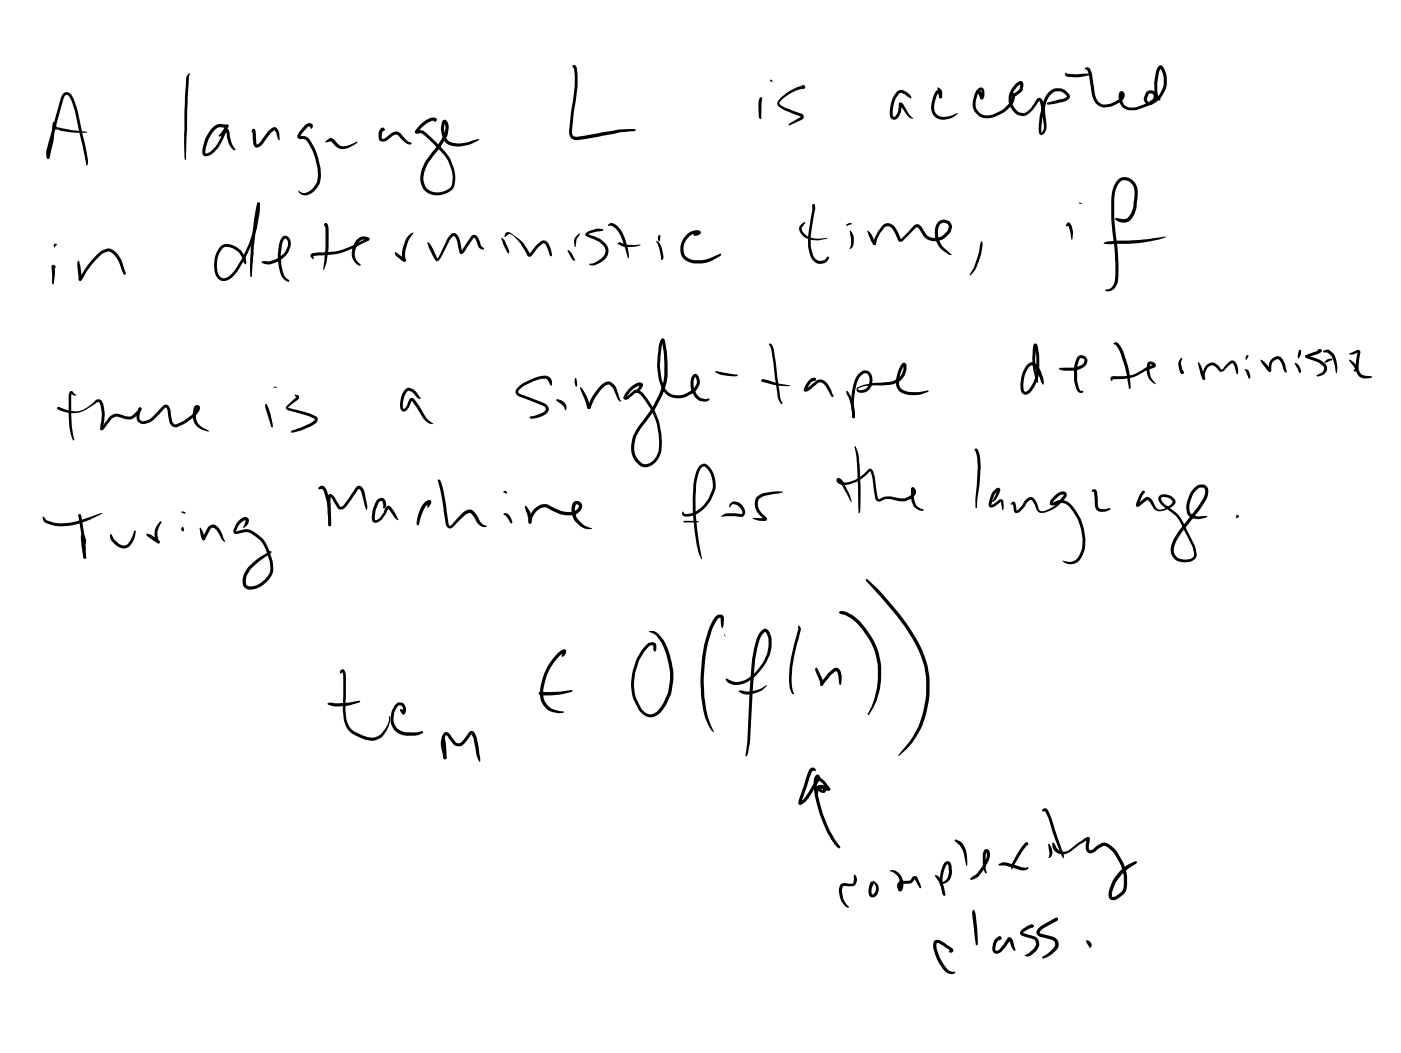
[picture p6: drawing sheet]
<svg xmlns="http://www.w3.org/2000/svg" width="108mm" height="81mm" viewBox="0 0 108 81" stroke-linecap="round" stroke-linejoin="round" font-family="sans-serif">
<g fill="#000">
<path d="M4.9 7.2l.2-.1a.72 .72 0 0 1 .6 .7l.9 3.4 .2 1.1-.1 .5-.5-2.4a8.9 8.9 0 0 0-.9-2.9l-.2-.2-.2 .3-1.1 4v.5a.16 .16 0 0 1-.2 .1 .16 .16 0 0 1 0-.3l.1-.8 1-3.6zM4.2 18.8h.2l-.2 .3zM4.1 9.4l.2 .1-.2 1.3-.3 1.4h-.1l-.1-.1 .3-1.3zM4.1 9.4h.1l.1 .1v.5zM4.2 9.8h.1l2.4 .4h-1.2a2.16 2.16 0 0 1-1.3-.4zM14.5 5.7h.1l-.1 1.7-.2 4.9-.1-1.2v-2.5l.1-2.5zM17.4 9.6h.2l-.1 .3a1.17 1.17 0 0 1-.6 .6h-.1zM16.3 9.9a.96 .96 0 0 1 1.1-.3h.2l-.1 .2h-.4a.76 .76 0 0 0-.8 .6l-.3 .4-.1 .6-.1 .4h.2a2.02 2.02 0 0 0 1-1.1l.3-.7a.2 .2 0 0 1 .2-.1 .2 .2 0 0 1 .2 .2l.1 .9 .3 .5v.1l-.2-.1-.2-.4-.3-1h.1l-.3 .7a1.72 1.72 0 0 1-1.4 1.2 .45 .45 0 0 1-.2-.6l.2-.8zM19.5 10h.1h.1l-.3 .2zM19.5 10h.1l.1 .1 .1 1 .2-.1 .6-.9 .3-.2 .3-.1 .2 .2 .1 .3v.5l-.4-.8-.3 .3-.6 .9a.35 .35 0 0 1-.4 .2 .35 .35 0 0 1-.3-.4zM19.8 15.6h.2v.2h-.2zM19.8 15.6h.1l.1 .1-.2 1.3-.5 4.3v-.9v-1.3l.3-2.2z"/>
<path d="M23.5 9.7a.31 .31 0 0 1 .4-.2 .31 .31 0 0 1 .2 .3l-.1 .1-.1-.2-.2 .1-.5 .7a.72 .72 0 0 1 .8 .4 4.6 4.6 0 0 1 .6 3.3 1.21 1.21 0 0 1-1.3 .8l-.2-.1-.1-.2a.5 .5 0 0 0 .6 .1 1.44 1.44 0 0 0 .8-.8 4.6 4.6 0 0 0-.7-3.1l-.3-.2h-.3a.21 .21 0 0 1-.2-.2 .21 .21 0 0 1 .1-.2zM24 19.6l2.2-.3 2.1-.9v.1h-.4l-.2 .1-.3 .6a1.11 1.11 0 0 0 .4 1.2 .82 .82 0 0 1-.7-1.1l.2-.5a.68 .68 0 0 1 .5-.6 .68 .68 0 0 1 .7 .3l-1.2 .6-1.1 .4-2.1 .2v.3l-.2-.2zM25 17.2h.1l.1 .1-.1 .2zM25.1 10.9l.3-.2a.34 .34 0 0 1 .4 .1l.2 .3a.63 .63 0 0 0 .7 .1l.9-.3-.7 .5a.86 .86 0 0 1-1.1-.2l-.3-.3-.4 .1zM25 17.2h.2l.1 .2a8.6 8.6 0 0 1-.3 3.3l-.1 .1a14.4 14.4 0 0 0 .2-3.3zM29.3 9.9a.15 .15 0 0 1 .3 0 .15 .15 0 0 1 0 .2h-.1l-.1 .2v.4l.3-.1 .4-.3a.53 .53 0 0 1 .8 0l.6 .6a.14 .14 0 0 1 .1 .1 .14 .14 0 0 1 0 .1l-.3-.1-.8-.6h-.2l-.6 .5h-.3l-.2-.2a.92 .92 0 0 1 .1-.8zM30.4 19.5l.1-.1 .7 .6v.1h-.2l-.5-.4zM31.5 18.1l.3-.2 .1 .1a2.84 2.84 0 0 0-.7 1.4l.1 .7-.1 .1-.1-.2v.1a1.69 1.69 0 0 1 0-1.2l.2-.5zM33 18.7l.2 .2 .5 1.1 .8-1.6 .3-.4a.44 .44 0 0 1 .6 .5l.2 .9h-.1l.8-1.2 .2-.1 .3 .1 .3 .8 .2 .2h-.1l-.3-.1-.3-.7-.1-.1-.6 .9a.32 .32 0 0 1-.5 .3l-.2-1-.3-.3-.2 .3-.8 1.5a.19 .19 0 0 1-.2 .1 .19 .19 0 0 1-.2-.1l-.4-.9-.2-.4zM32.4 9.6l.1-.1a1.05 1.05 0 0 1 1.1-.4l.1 .1-.2 .2-.1-.2 .1 .1h-.2l-.5 .3-.6 .6-.1-.1h.6l1.5 1.5a2.71 2.71 0 0 1 .7 3 1.4 1.4 0 0 1-1.6 .4 1.4 1.4 0 0 1-.9-1.4 3.9 3.9 0 0 1 1.3-2.3l.5-1a.96 .96 0 0 0 0-.8h.1a1.48 1.48 0 0 0 .1 1.1l.3 .3a2.32 2.32 0 0 0 1.8-.1l.4-.1a1.27 1.27 0 0 1-.9 .5 1.84 1.84 0 0 1-1.6-.1l-.2-.4a1.73 1.73 0 0 1-.1-1.4l.1-.1a.42 .42 0 0 1 .4 .6l-.1 .7-1.1 1.5a2.84 2.84 0 0 0-.8 1.9 1.19 1.19 0 0 0 .9 .9 1.19 1.19 0 0 0 1.3-.4 2.61 2.61 0 0 0-.7-2.6l-1.3-1.3-.4-.2a.25 .25 0 0 1-.4-.2zM38.7 18.3l.2 .3 .2 .4 .1 .4v.1l-.4-.6zM39 18l.3-.1 .6 .4a2.6 2.6 0 0 1 .9 1.1v.2l.5-.7 .4-.3 .2-.1 .2 .1a1.33 1.33 0 0 1 .4 1v.2l-.1-.1-.3-.8-.2-.1-.4 .3-.5 .5a.24 .24 0 0 1-.3 .2 .24 .24 0 0 1-.1-.3l-.5-.7-.5-.6a.35 .35 0 0 0-.5-.1l-.2 .2v-.1z"/>
<path d="M43.8 19.3l.2 .2 .3 .6-.2-.1-.4-.7zM44.1 5h.2l.1 .1a7.1 7.1 0 0 1-.1 3l-.2 2.1v.2l.1 .1h.6l3-.5 1.1-.1 .1 .2-1.1 .1-3 .5-.7 .1-.3-.2-.1-.4 .3-2.1a7.7 7.7 0 0 0 .1-2.9l.1-.1-.1 .2zM44.5 18.1l.2-.1-.3 .4-.1 .6-.1-.5zM45.2 18l.8-.4 .4 .1h.1l-.1 .1-.9 .2-.2 .1v-.1l.8 .4a1.06 1.06 0 0 1 .8 1.1v.1a1.47 1.47 0 0 1-1.2 .9 .17 .17 0 0 1-.2 0 .17 .17 0 0 1-.1-.2h.4a1.35 1.35 0 0 0 .8-.8v-.3l-.1-.3-.4-.3-.9-.4-.1-.1zM46.9 17.3l.1-.1a.7 .7 0 0 1 .8 .5l.4 .7 .2 .7 .1 .5-.1 .3-.4-1.1a1.76 1.76 0 0 0-.9-1.4h-.2zM47.6 18.7h.2a2.5 2.5 0 0 0 1.6 .1 1.77 1.77 0 0 1-1.7 .1l-.1-.1zM50.6 18.6a1.43 1.43 0 0 1 .5 1.4h-.2l-.1-.8zM50.8 18.1l.1 .1-.1 .4-.1-.2zM52.9 18.1a.75 .75 0 0 1 1.1-.2l-.2 .2a.28 .28 0 0 1-.4 0l.4-.2v.1h-.1a1.14 1.14 0 0 0-.7 1.9l.4 .1a2.98 2.98 0 0 0 2-.4l.1-.1 .1 .1-.1 .1a2.6 2.6 0 0 1-2.4 .5 1.24 1.24 0 0 1-.2-2.1zM58.6 7.5h.1l.1 .1-.1 .1v-.1v1.5l-.1 .1-.1-.2-.1-.7 .1-.5zM61.7 6.6h.3v.1l-.1 .1zM60.2 7.5a3.6 3.6 0 0 1 1.7-.9h.1v.2a3.4 3.4 0 0 0-1.8 .9l-.2 .3 .2 .1 1.7 .7a.24 .24 0 0 1-.1 .4l-1.1 .5 .1-.2 .9-.5-1.5-.6a.44 .44 0 0 1-.3-.4 .44 .44 0 0 1 .3-.5z"/>
<path d="M61.7 17.3l.3-.2v.1l-.2 .3v.2a1.06 1.06 0 0 0 .7 .6l1.2 .1-.6 .1h-.4a1.11 1.11 0 0 1-1.1-.9zM62.6 15.7l.2 .1v.4l-.2-.2zM62.6 15.7h.1a.89 .89 0 0 1 0 .8l-.2 1.7a2.7 2.7 0 0 0 .3 1.7 .61 .61 0 0 0 1-.1h.1a.74 .74 0 0 1-.8 .5 .74 .74 0 0 1-.7-.6l-.1-.7v-.8zM65.2 17.3l.2-.1 .3 .1-.5 .1zM65.5 17.8l.2 .2 .1 .4-.1 .5-.2 .3 .1-.5zM66.8 17.8l.4 .3 .3 .7-.2 .1-.1-.3zM68 17.4a.7 .7 0 0 1 1.1 .4l.3 .6 1-1 .3-.1 .3 .2 .4 .6 .6 .2a1.16 1.16 0 0 0 1-.5l.1-.4-.3-.2a.48 .48 0 0 0-.5 .5 1.58 1.58 0 0 0 .5 1.4l.5 .5h-.2l-.6-.5a1.52 1.52 0 0 1-.1-2.1l.3-.1 .5 .2a.66 .66 0 0 1-.1 .9 1.25 1.25 0 0 1-1.9 .2l-.5-.7h-.1l-1.2 1.1h-.2l-.2-.6a.83 .83 0 0 0-.6-.6l-.3 .2-.5 .7-.1 .5h-.2l.1-.5zM69.1 7.1a.7 .7 0 0 1 1 .2l.1 .2v.1l-.8-.4a1.98 1.98 0 0 0-.6 1.8h.2l.2-.4 .1-.6a.19 .19 0 0 1 .2-.1 .19 .19 0 0 1 .1 .2l.8 1.1-.3-.1-.2-.2-.5-.8 .1-.1-.1 .6-.1 .3-.2 .3h-.3a.46 .46 0 0 1-.2-.6 2.38 2.38 0 0 1 .5-1.5zM72.2 6.8l.1-.1a.52 .52 0 0 1 .2 .9l-.1-.1v-.4zM72.1 7a.29 .29 0 0 1 .4 .3l.1 .2-.1 .1-.3-.4h.1l-.1 .1a1.41 1.41 0 0 0 0 1.5l.2 .2h.3l.5-.1 .6-.2a1.38 1.38 0 0 1-1.5 .5 1.14 1.14 0 0 1-.4-1.7zM75.4 6.8h.3l.2 .3a.35 .35 0 0 1-.3 .6l-.2-.6-.2-.1 .2-.1 .2 .1 .1 .5h-.1v-.5l-.2 .2a1.47 1.47 0 0 0-.1 1.2 1.03 1.03 0 0 0 1.4 .3l.6-.3 .5-.5 .2-.6 .1 .1-.2-.1 .1-.1a.55 .55 0 0 1 0 .8l-.5 .6-.7 .3a1.22 1.22 0 0 1-1.5-.1 1.22 1.22 0 0 1-.2-1.5zM75.6 18.6a.28 .28 0 0 1 .1 .5 3.3 3.3 0 0 1-1 2.1 6.2 6.2 0 0 0 .8-2.5z"/>
<path d="M78.2 6.5a.33 .33 0 0 1 .6-.1l.1 .2-.1 .4-.5 .4h-.3v-.2h.2l.4-.3v-.5l.1 .1-.3 .2a1.34 1.34 0 0 0-.4 1.2l.1 .2a.86 .86 0 0 0 .7 .6l.3-.1 .3-.3 .5-.7h.3l.2 .2 .1 .5 .1 1.6a.48 .48 0 0 1-.4 .5l-.1-.1-.1-.4a5.1 5.1 0 0 1 .6-2.6l.5-.4 .5-.1a1.02 1.02 0 0 1 .8 .6 .47 .47 0 0 1-.5 .4l-1.1 .3-.1-.1v-.1l1.3-.3 .2-.2-.3-.3-.2-.1a.95 .95 0 0 0-1.1 .9l-.3 1.1v1.2l.1-.3v-.3l-.3-1.8-.5 .7a.96 .96 0 0 1-1 .4 .96 .96 0 0 1-.8-.7 1.52 1.52 0 0 1 .4-1.7zM82.2 17.2h.2l.2 .3 .1 .5-.1 .5-.3-1.2h.1l-.2 .1h-.1zM82.1 5.6l.1 .1h1.9l-.7 .2-.6 .1-.7-.1v-.2zM83.6 5.3l.3-.1 .2 .4 .3 1.7a.89 .89 0 0 0 .5 .7 .89 .89 0 0 0 1-.1l.4-.3 .1-.2v-.2h.1l-.1 .4a.67 .67 0 0 0 .8 .7h.3l.6-.2 .7-.4 .1-.1v-.3l-.2-.1h-.2l-.1 .4 .2 .3 .4-.2 .3-.4a1.77 1.77 0 0 0 .3-1.4l-.2-.7 .1 .1-.2 .4-.1 1.2v.5l.2 .3v.1l-.3-.3-.2-.6v-.6l.2-.9a.3 .3 0 0 1 .3-.4 .3 .3 0 0 1 .3 .3 2.03 2.03 0 0 1-.3 2.2l-.6 .5-.4 .1-.1-.2-.2-.2 .2-.5a.49 .49 0 0 1 .8-.1 .49 .49 0 0 1-.2 .8l-.3 .2a2.67 2.67 0 0 1-1.7 .4 .94 .94 0 0 1-.5-1.5l.2 .1 .1 .2-.1 .3-.2 .2a1.55 1.55 0 0 1-1.9 .2l-.4-.7-.2-1.6-.1-.3zM85.1 18.7l1-.2a19.1 19.1 0 0 0 3.7-.3v.1a10.6 10.6 0 0 1-3.7 .5h-1zM86.1 13.9a1.01 1.01 0 0 1 1.2 0 1.01 1.01 0 0 1 .4 1.1l-.1 .7a1.43 1.43 0 0 1-.9 1.5l-.5-.1-.3-.2 .1-.1 .6 .1 .3-.1 .3-.5 .1-.7a1.66 1.66 0 0 0-.1-1.4l-.3-.3a.61 .61 0 0 0-.9 .5v.2a10.1 10.1 0 0 0 0 3.7 11.4 11.4 0 0 1 .1 3.6l-.1 .2a.61 .61 0 0 1-.8 .3v-.1a.57 .57 0 0 0 .6-.3l.1-.3a19.6 19.6 0 0 0-.2-4.5 6.3 6.3 0 0 1 .2-2.9zM3.3 39.9v-.1l.3 .3a3.6 3.6 0 0 0 2.9-.1l1.4-.4-1.4 .6a3.4 3.4 0 0 1-3.1 0zM4 20.4h.2l.1 .2h-.2h.1v.4l-.1 .9-.1-.1zM4.4 31.4h.1l.1 .1h-.1zM4.5 31.4h.1a2.1 2.1 0 0 0 2.8-.6h.1a.48 .48 0 0 1 .5 .6l.1 .6-.2 1h-.1l.7-.9a.75 .75 0 0 1 .9-.1l.7 .1 .7-.7 .1 .2-.3 .3a.86 .86 0 0 1-1 .4l-.3-.1a.6 .6 0 0 0-.9 .3l-.5 .6a.13 .13 0 0 1-.2 0 .13 .13 0 0 1 0-.1l.1-1v-.7l-.2-.3-.3 .1a2.35 2.35 0 0 1-2.8 .4h-.1zM5.4 30.2l.2-.1 .3 .4h-.2l-.2-.2v2.6l.2 1h-.1a9.9 9.9 0 0 1-.3-3.5zM6 20.1h.1l.1 .4v1.1a.25 .25 0 0 1-.2-.4z"/>
<path d="M6.1 39.7h.1v.2l-.2-.1zM7.4 19.7a.98 .98 0 0 1 1.3-.4h.1a2.94 2.94 0 0 1 .9 1.7l-.1 .2-.1-.1-.4-1.1-.4-.4-.3-.2a1.69 1.69 0 0 0-1.2 .9l-.8 1.1a.19 .19 0 0 1-.1 .2 .19 .19 0 0 1-.2-.1l.6-.9zM6 39.7l.1-.1 .1 .2v-.1l.3 1.4 .1 1.8-.1 .2-.1-.3v-.8zM10.7 31.4h.1l.1 .2h-.2zM10.7 31.4h.1l.1 .1-.1 .8 .2 .2a1.13 1.13 0 0 0 .8-.5l.8-.7 .3-.1 .2 .3 .2 1 .1 .2h.2l.6-.3 .6-.4 .4-.6-.1 .1a1.39 1.39 0 0 0 .1 1.1l.4 .3 .5 .3-.5-.1a1.25 1.25 0 0 1-.7-1.7l.3-.2a.28 .28 0 0 1 .2 .2 .28 .28 0 0 1-.1 .3l-.3 .4-.6 .5-.8 .3a.51 .51 0 0 1-.6-.4l-.2-1.1-.4 .4a2.4 2.4 0 0 1-1 .8 .61 .61 0 0 1-.8-.2l-.1-.4zM14 39.4l.3 .1h-.3zM19.8 15.6l.2 .1a9.2 9.2 0 0 1-2.2 5.7 .75 .75 0 0 1-.9 .2 .75 .75 0 0 1-.4-.8 1.71 1.71 0 0 1 .8-2 1.49 1.49 0 0 1 1.6 1.5l-.2-.3a1.44 1.44 0 0 0-1.3-1h-.1a1.74 1.74 0 0 0-.3 2.4 .58 .58 0 0 0 .8-.2 9.2 9.2 0 0 0 2-5.5zM21.8 18.2h.2h.1a1.05 1.05 0 0 1-.2 1.6 2.05 2.05 0 0 1-1.3 .6l-.3-.1-.2-.1 .6-.1a2.08 2.08 0 0 0 1.2-.6 1.08 1.08 0 0 0 .3-.9l-.2-.2-.2 .2a4.1 4.1 0 0 0 .1 2.5l.4 .6-.3-.1-.2-.2a3.5 3.5 0 0 1-.3-2.6zM20.4 31.2l.1-.1 .1 .1 .2 .7 .2 .8v.3zM21.1 29.8l.2 .1zM22.7 30.5l.2-.1a.24 .24 0 0 1 .1 .3 .24 .24 0 0 1-.2 .2l-.6 .5 1.4 .4 .7 .2a.31 .31 0 0 1 .2 .3 .31 .31 0 0 1-.2 .3 4.5 4.5 0 0 1-1.8 .7h-.1l.1-.1 1.4-.6 .4-.3-.6-.3-1.5-.4a.21 .21 0 0 1-.2-.2 .21 .21 0 0 1 .2-.2l.6-.6 .1 .1zM24.6 37.5h.1a.42 .42 0 0 1 .5 .4 7 7 0 0 1 .3 2.6h-.2a7.2 7.2 0 0 0-.4-2.7l-.1-.1h-.2h-.1z"/>
<path d="M29.1 38.5l.2-.1h.2l.2 .2 .1 .3-.2 .3-.1-.6h-.1l-.2 .1-.3 .6v.8l.4-.2 .4-.8 .2-.1h.2l.2 .4 .4 .7-.3-.2-.5-.7-.3 .6a.79 .79 0 0 1-.7 .5 .37 .37 0 0 1-.2-.5l.1-.7zM31.2 30l.3-.1 .3 .1 .6 .7h-.2l-.4-.5-.4-.1a1.28 1.28 0 0 0-.3 1.4l.2-.2 .2-.5a.25 .25 0 0 1 .3-.1 .25 .25 0 0 1 .2 .1l.8 1.4 .6 .5-.3-.1-.4-.3-1-1.4-.1 .3a.44 .44 0 0 1-.6 .4l-.1-.1a1.88 1.88 0 0 1 .3-1.5zM32.7 38.7a.25 .25 0 0 1 .3-.2 .25 .25 0 0 1 .2 .3l-.2 .3-.1-.1 .1-.3 .1 .1a.93 .93 0 0 0-.5 .6l-.3 1h-.2a2.57 2.57 0 0 1 .4-1.4zM33.8 36.9l.1 .1a5.9 5.9 0 0 1 .5 2.3l.2 1 .1 .2 1-1 .3-.2h.4l.4 .4a.99 .99 0 0 0 .7 .8 .65 .65 0 0 1-.9-.5l-.3-.4-.2-.1-.3 .2-.7 .7a.38 .38 0 0 1-.6 .3l-.2-.3-.3-2.3-.3-1.1zM38.8 39.6a.44 .44 0 0 1 .6 .3l.1 .3-.1 .2-.3-.6-.3-.2zM38.8 37.9l.1-.1a.11 .11 0 0 1 .2 .1 .11 .11 0 0 1-.1 .1zM40.5 39h.1l.3 .5 .1 .5a.24 .24 0 0 1-.2 .3zM39.9 29.8l.9-.5a1.6 1.6 0 0 1 1.5-.3l.2 .4v.3l-.3-.4a.66 .66 0 0 0-.8 0l-1 .4-.4 .3-.1 .2 .2 .2 1.8 .7a.47 .47 0 0 1 .4 .4 .47 .47 0 0 1-.3 .4l-.1 .1a1.39 1.39 0 0 1-1.1 .2v-.1h.2a1.27 1.27 0 0 0 1-.5v-.2l-.2-.1-1.9-.8-.2-.3zM42.9 30.8v-.1l.4 .2a.55 .55 0 0 1 .3 .7l-.2-.3zM44.4 29.1l.1 .5-.1 .2-.1-.4zM44.7 29.8l.5 .8 .3 .9h-.2l-.6-1.5zM46.2 29.8a.68 .68 0 0 1 .9-.3l.4 .3 .4 1.1-.3-.1-.4-.9-.4-.3-.5 .5-.5 .7-.3 .7h-.2v-.1l.2-.7z"/>
<path d="M51 26.1h.1h.1a6.4 6.4 0 0 1-.6 5.2l-.9 1.3a2.27 2.27 0 0 0-.6 2.7 .79 .79 0 0 0 .8 .5 .79 .79 0 0 0 .7-.6v-.1a3.5 3.5 0 0 0 .1-1.8l-.1-.7-.4-.9-.8-1.2-.4-.2-.5 .4a.25 .25 0 0 1-.4 .1 .25 .25 0 0 1 .1-.5 1.34 1.34 0 0 1 1.3-.8 .41 .41 0 0 1-.2 .6l-.3 .1 .3-.5-.2 .1-.4 .3-.5 .6v-.1l.7-.6a.71 .71 0 0 1 .8 .5l.7 1.1a6 6 0 0 1 .6 3.1 1.28 1.28 0 0 1-1.7 1.2 1.91 1.91 0 0 1-.4-2.6l1.4-2a5.7 5.7 0 0 0 .8-4.4l-.1-.7 .1 .1-.1 .5-.1 1.3a3.1 3.1 0 0 0 .6 2.2 1.37 1.37 0 0 0 1.3 0l.5-.2 .3-.3 .1-.3-.1-.5-.1 .3-.1 .4 .3 .7 .3 .3 .3 .1 .3-.1 .1 .1-.3 .1h-.4l-.5-.3a1.63 1.63 0 0 1-.3-1.4 .32 .32 0 0 1 .2-.3 .32 .32 0 0 1 .3 0l.1 .1a.96 .96 0 0 1-.4 1.3l-.6 .3a1.49 1.49 0 0 1-2-1.3l-.1-.2a7 7 0 0 1 .1-2.6zM53.9 35.9l.1-.1a.5 .5 0 0 1 .8 .3 2.11 2.11 0 0 1 .2 1.8 2.58 2.58 0 0 1-2 1.9 .3 .3 0 0 1-.4-.2v-.2l.2 .2a1.75 1.75 0 0 0 1.5-.8l.3-.4 .2-.6a1.53 1.53 0 0 0-.6-1.9 .64 .64 0 0 0-.4 .6l-.2 .9a19 19 0 0 0 .5 5.6l-.1 .1a14.3 14.3 0 0 1-.6-5.6 2.79 2.79 0 0 1 .5-1.6zM55.2 28.6l1.7 .3-.4 .1-.9-.1-.5-.2zM56.3 38.8l.2-.2 .3 .1a.7 .7 0 0 1 .4 1.1h-1.6l.4-.2h1.1l.1-.3-.4-.4-.3-.1-.3 .3v-.2zM58.3 38.3l.5-.3 1.1-.1h.4l-1.4 .3-.4 .3-.1 .3v.3l.5 .7a.2 .2 0 0 1 .2 .2 .2 .2 0 0 1-.2 .1h-.5l-.4-.2h.9v.1l-.1-.1a1.17 1.17 0 0 1-.5-1.6zM58.7 29.3l.1-.1 2.1 .5-1.4-.1-.7-.2zM58.7 29.3h.1v.1h-.1zM59.2 26.5h.1a.48 .48 0 0 1 .3 .5l.5 3.6 .2 .5-.1 .1a1.15 1.15 0 0 1-.3-.9l-.4-3.2zM62.5 29.3l.2-.2 .2 .1-.2 .2zM62.3 29.3l.3-.2a.13 .13 0 0 1 .2 .1 .13 .13 0 0 1-.1 .1l-.3 .2-.2 .5h-.1l.8-.7a.61 .61 0 0 1 .9 .3l.4 .8a.11 .11 0 0 1 0 .1 .11 .11 0 0 1-.1 .1 .11 .11 0 0 1-.1-.1l-.4-.8a.41 .41 0 0 0-.5-.2l-.5 .3a.53 .53 0 0 1-.7 .3l.1-.2zM65.2 30.2l.1-.1a2.97 2.97 0 0 1 .5 2.1 .26 .26 0 0 1-.1-.4l-.2-1zM64.5 36.9l.2-.1 .2 .3 .6 1 .1 .6-.8-1.5-.2-.2 .1 .1a2.07 2.07 0 0 0 2.2-.9 .26 .26 0 0 1 .3 0 .26 .26 0 0 1 .1 .2l.3 2 .1 .1 .6-.2 1.4 .1 .4-.2 .2-.2v-.2h.1l-.2-.1 .1-.1a.36 .36 0 0 1 .2 .5l-.3 .3-.5 .2-1.4-.1-.5 .1h-.2l-.2-.2-.2-1.6-.2-.5a2.42 2.42 0 0 1-2.3 1l-.2-.2z"/>
<path d="M66.2 28.8a.61 .61 0 0 1 .6-.2l.3 .2 .1 .3a.84 .84 0 0 1-.2 .9 .84 .84 0 0 1-1 .1l.1-.2 .5-.3 2.2-.2a1.07 1.07 0 0 0 .7-.6l.1-.6h.1h-.1a2.3 2.3 0 0 0-.3 1.4l.1 .4 .4 .1a3.3 3.3 0 0 0 1.7 0l.1 .1a2.32 2.32 0 0 1-2.2 0l-.2-.2-.1-.3a2.46 2.46 0 0 1 .4-1.7 .2 .2 0 0 1 .2 0 .2 .2 0 0 1 .1 .2l-.1 .6a1.35 1.35 0 0 1-1.1 .9l-2 .1-.4 .1-.1 .1h.5l.3-.3 .1-.4-.1-.3-.1-.2h-.2a1.56 1.56 0 0 0-.7 1.3l-.1 1 .1 1-.1 .1-.1-.1a5.3 5.3 0 0 1 .4-3.2zM65.8 34.4h.1l.2 .6a25.3 25.3 0 0 1 .2 4.4l-.2 .1-.1-3.7zM70.2 37.6l.1-.1 .1 .2v.7l.2 .5 .2 .2 .4 .2a.7 .7 0 0 1-.9-.5l-.1-.4zM75.1 34.6h.1a1.01 1.01 0 0 1 .3 1v1.6l-.3 2v-.7l.1-2.5-.2-1.3h.1h-.1zM76.6 37.8l.1-.1a.22 .22 0 0 1 .3-.1 .22 .22 0 0 1 0 .3 1.01 1.01 0 0 1-.6 .8l.5-1v.1a1.26 1.26 0 0 0-.5 1v.1l.6-.4h.2l.1 .4v.4l-.2-.6a.88 .88 0 0 1-.8 .4l-.1-.2 .1-.4zM78 38.7a.17 .17 0 0 1 .2 0 .17 .17 0 0 1 .1 .2v.4l.4-.3 .4-.6 .4-.1a.84 .84 0 0 1 .5 .7l.1 .3a.35 .35 0 0 0 .5 0 2.74 2.74 0 0 0 1.3-1.1v-.1l-.3 .1-.4 .4-.1 .2-.1-.1h.2a1 1 0 0 1 1.2 .1 3.9 3.9 0 0 1 1 4 .93 .93 0 0 1-1.5 .4 .89 .89 0 0 0 1.2-.4 3.4 3.4 0 0 0-.7-3.7l-.2-.2a1.09 1.09 0 0 0-1.1 0 .27 .27 0 0 1-.2-.2 .27 .27 0 0 1 .2-.3 1.04 1.04 0 0 1 .9-.5l.2 .2-.1 .3a2.64 2.64 0 0 1-1.9 1.1l-.3-.2-.4-.8-.2 .1-.5 .6-.4 .3-.3-.1v-.5l-.2-.1zM79.7 26.5h.1l.1 .1a5.8 5.8 0 0 1 .1 2.4 1.6 1.6 0 0 1-1 1.4h-.1a.7 .7 0 0 1-.3-.9 1.57 1.57 0 0 1 .9-1.6h.1a1.15 1.15 0 0 1 .6 .8l.2 .6v.3l-.7-1.3-.2-.2-.1 .1a2.14 2.14 0 0 0-.5 1.9l.1 .1a1.59 1.59 0 0 0 .8-1.3 5.7 5.7 0 0 0-.1-2.2h.1a7.2 7.2 0 0 0 .1 2.6l.1 .2h-.1a4.6 4.6 0 0 1-.3-2.8zM81.6 28.4l1.5-.2 .4-.2v-.3l-.2-.1h-.1l-.2 .7v1.1l.2 .7a.13 .13 0 0 1 .2 0 .13 .13 0 0 1 0 .2 .13 .13 0 0 1-.2 0l-.3-.3a3.2 3.2 0 0 1-.1-1.7 .99 .99 0 0 1 .3-.9h.2l.3 .1 .2 .3a1.01 1.01 0 0 1-1.1 .8h-.7zM84.2 37.7a.25 .25 0 0 1 .3 .1 .25 .25 0 0 1 0 .2l.2 1.1 .1 .1 .7-.1 .1 .1a.98 .98 0 0 1-.9 .2l-.2-.1-.1-.2-.1-1.2h-.2zM85.6 29h.2a2.96 2.96 0 0 0 2.2-.5l.9-.4-.1 .1-.2-.1v.4a1.84 1.84 0 0 0 .5 1.1 1.2 1.2 0 0 1-.7-1.5l.2-.2 .4 .1a.19 .19 0 0 1 .1 .2 .19 .19 0 0 1-.2 .1l-.7 .3a2.98 2.98 0 0 1-1.6 .6h-.8l-.1 .2-.1-.2zM85.8 26.4a.36 .36 0 0 1 .6 .3 6.9 6.9 0 0 1 .7 3.2l-.1 .1v-.1a10.6 10.6 0 0 0-.7-2.8l-.4-.6h-.1zM88 37.8l.2 .1-.2 .2-.1-.1z"/>
<path d="M88 37.9l.2-.1v.1l-.5 1-.1-.1 .7-.5h.1l.3 .2 .4 .7 .3 .1 .4-.1 .4-.3 .2-.2-.1-.1-.2-.2-.3-.1-.3 .1 .2 .4 1 .8 .4 .5 1 2 .1 .6-.1 .3a1.12 1.12 0 0 1-1.6 .1 1.12 1.12 0 0 1-.1-1.6l2.3-3.2 .1-.6-.1-.1h-.2l-.4 .2-.2 .4-.3 .8 .1 .5 .3 .2 1 .1-.6 .2-.6-.1-.3-.2-.1-.5 .1-.6 .3-.8 .5-.4h.5a.5 .5 0 0 1 .3 .5l-.2 .7-1.6 2.2a2.57 2.57 0 0 0-.9 1.7l.1 .1a.9 .9 0 0 0 1.5 .2l-.1-.7-1.1-2.1-.3-.3-.9-.7-.3-.4-.1-.2 .1-.2 .4-.1a.71 .71 0 0 1 .9 .7l-.3 .3-.7 .3a.6 .6 0 0 1-.8-.3l-.4-.6-.5 .4a.21 .21 0 0 1-.2 .2 .21 .21 0 0 1-.2-.2zM91 27.6h.1a1.01 1.01 0 0 0 0 1l.1 .2h-.2a1.06 1.06 0 0 1 0-1.2zM91 28.6l.1-.1 .1 .1v.2h-.2zM91.1 28.6l.1 .1-.1 .1-.1-.1zM92.3 27.9l.3 .5 .3 .8-.1 .1-.3-.4zM92.9 28.1l.3-.1 .3-.1 .7 .6 .6-.7h.2l.3 .3 .1 .7h-.1l-.2-.6-.1-.2-.3 .1-.4 .5h-.2l-.6-.4h-.1l-.4 .2-.2 .4 .1 .4-.1 .1-.1-.1v-.4zM95.9 28.5a.28 .28 0 0 1 .4 .2v.2a.16 .16 0 0 1 .1 .2 .16 .16 0 0 1-.2 0zM96 27.4l.1-.1 .1 .1-.2 .3zM97.1 27.7l.3 .2 .5 .7a.15 .15 0 0 1-.1 .1 .15 .15 0 0 1-.1-.2zM98 27.7l.4-.2h.3l.3 .5 .1 .7-.1-.1-.3-.7-.2-.2-.4 .2-.2 .7h-.1v-.6zM99.8 28a.68 .68 0 0 1 .4 .7h-.1zM100.1 27l.1-.1a.54 .54 0 0 1-.1 .7l-.1-.2z"/>
<path d="M100.6 27.4l1 .3 .4 .2a.53 .53 0 0 1 .3 .5 .53 .53 0 0 1-.4 .5l-.3 .1-.2-.1 .5-.3 .1-.1v-.3l-.4-.3-1-.3zM101.5 27l.2-.1 .1 .1-.1 .1zM101.6 26.9h.2v.2h-.2zM100.6 27.4l1.1-.5h.1a.41 .41 0 0 1-.5 .4l-.6 .3-.1-.1zM102 27h.4a1.15 1.15 0 0 1 .6 .9v.5v.4l-.2-.8a1.07 1.07 0 0 0-.5-.8h-.3zM102 27.9l.3-.2 .3-.1 .1 .1-.5 .2zM104 27.2l.6-.2 .2 .1-.1 1.4a.53 .53 0 0 0 .5 .4l.5 .1-.5 .2a.83 .83 0 0 1-.7-1.1l.1-.9-.4 .1zM104 27.7l.4 .4 .2 .3a.18 .18 0 0 1-.1 .2 .18 .18 0 0 1-.2-.1l.1-.1-.5-.6zM6.3 41.2l.1-.1 .1 .1a.53 .53 0 0 1 0 .7l-.2-.6h.1l.2 1.6-.1 .2-.1-.1-.1-.9zM8.5 41.2v-.1l.1 .1 .2 .3 .3 .4 .5 .1a.58 .58 0 0 0 .5-.4l.3-.7h.1l-.3 .8a.84 .84 0 0 1-.7 .6 .84 .84 0 0 1-.8-.5l-.2-.2zM11.3 41.2v-.1l.5 .2 .5 .4v.1l-.1 .1-.3-.2zM12.3 40.2h.1l.1 .1-.3 .4-.1 .4 .2 .7-.1 .1-.1-.1a1.23 1.23 0 0 1-.2-.9z"/>
<path d="M14 40.6h.1l.1 .3h-.2zM15.4 40.7l.2 .2 .2 .6-.1 .1a.69 .69 0 0 1-.3-.7zM16.1 40.6a.51 .51 0 0 1 .8 .2l.4 1a.87 .87 0 0 1-.5-.7l-.3-.4h-.2l-.5 .9h-.2l.1-.3zM18.4 40.1a.44 .44 0 0 1 .8-.1l-.1 .3-.1 .2-.3 .2 .2-.5v-.1l-.4 .3-.3 .5 .4-.1a1.34 1.34 0 0 1 1.4 .5l.3 .3a5 5 0 0 1 .8 2.3 1.87 1.87 0 0 1-2.1 1.5 .72 .72 0 0 1-.3-1l.1-.1a3.6 3.6 0 0 1 2-1.8h.1v.1l-1.1 .8-.5 .5-.3 .6v.6a1.3 1.3 0 0 0 1.6-.7 1.22 1.22 0 0 0 .2-1.2l-.2-.5a2.15 2.15 0 0 0-1.7-1.7l-.7 .1-.2-.1 .1-.5zM25.3 54.2h1.5l.9-.2 .1 .1-.8 .2-.9 .1h-.6l-.2-.1-.1-.1zM25.3 38.1a.4 .4 0 0 1 .6 .4l.3 .6 .2-.1 1-1.4a.3 .3 0 0 1 .5 0l.2 .3 .2 1.1v.3l-.2-.2-.3-1.2-.1-.2-1 1.3-.3 .2h-.3l-.7-.9 .1 1.6a.57 .57 0 0 1-.1 .7l-.1-.1v-.8v-1.4zM26.2 51.7a.24 .24 0 0 1 .4-.1 .24 .24 0 0 1 0 .3l.1 3.4a1.53 1.53 0 0 0 1.2 1.4l.9 .1a1.69 1.69 0 0 0 1.2-1.4v-.2l.1 .2a1.86 1.86 0 0 1-1.2 1.7 2.18 2.18 0 0 1-2.4-1.7l-.1-.6v-2.7v-.3l-.1 .1-.1-.1zM30.5 54.3l.2-.2 .4 .1a.52 .52 0 0 1-.1 .9l-.1-.2a.12 .12 0 0 1 0-.2 .12 .12 0 0 1 .2 0l.1 .2h-.2l.1-.3-.2-.2h-.2l-.1 .1a1.16 1.16 0 0 0 .7 1.9h.8l.4-.1 .1 .1-.5 .3h-.8a1.42 1.42 0 0 1-1.2-1 1.42 1.42 0 0 1 .4-1.4zM34.2 56.5l.3-.1 .6 .8 .3 .1 .8-.9a.24 .24 0 0 1 .4 .1l.3 1.1 .1 1.1-.3-.4-.3-1.7-.3 .3a.85 .85 0 0 1-.8 .6l-.3-.1-.6-.7-.1 .1a2.27 2.27 0 0 0 .1 1.6v.1h-.2a2.46 2.46 0 0 1-.1-1.8zM34.1 56.8l.1-.1 .1 .3 .1 1a.39 .39 0 0 1-.1 .5l-.1-.1zM41.1 39.2a1 1 0 0 1 1.4-.2l.7 .4h.8h.3l.2-.2 .1-.2-.1-.1h-.1l-.1 .3 .2 .7 .5 .5 .6 .3a.91 .91 0 0 1-.9-.2l-.5-.6a1.42 1.42 0 0 1-.1-1.1 .43 .43 0 0 1 .7 0 .43 .43 0 0 1-.2 .6 1.55 1.55 0 0 1-1.5 .2l-1-.5h-.3l-.5 .4-.5 .9a.7 .7 0 0 1 .2-.9zM41.5 53.4l.1-.1 .1 .1 1.4-.1 .9-.1h.1l-.6 .3-.9 .1h-.9l-.2-.1z"/>
<path d="M42.9 50.4l.2-.2a.24 .24 0 0 1 .3-.2 .24 .24 0 0 1 .2 .3l-.3 .3 .1-.4 .1 .1a3 3 0 0 0-1.2 1.4 3.3 3.3 0 0 0-.4 2.2 1.4 1.4 0 0 0 1.5 .9l.1 .1a1.51 1.51 0 0 1-1.6-.5 1.51 1.51 0 0 1-.2-1.6 4.5 4.5 0 0 1 1.2-2.4zM50 48.6l.5 .1a3.4 3.4 0 0 1 1.3 2.4 4.9 4.9 0 0 1-.1 2.3 3.3 3.3 0 0 1-1.1 1.8 1.02 1.02 0 0 1-1.4-.6 4.2 4.2 0 0 1 .6-4.9l.3-.2h.3a.44 .44 0 0 1 .1 .7l-.1-.1-.1-.4-.3 .1a3.7 3.7 0 0 0-.9 1.6 3.8 3.8 0 0 0-.1 2.3l.4 .8a.79 .79 0 0 0 .7 .5 .79 .79 0 0 0 .8-.4 3.8 3.8 0 0 0 .7-2.3 5 5 0 0 0-1.2-3.4zM52.7 40.1h1l.2 .1-1.2 .1-.1-.1zM55.1 47.5l.3-.1h.3a.93 .93 0 0 1-.1 1l-.1-.8h-.1a2.33 2.33 0 0 0-.6 1.2 11.8 11.8 0 0 0-.1 7l.3 .6h-.1a6.2 6.2 0 0 1-.9-3.8 9.2 9.2 0 0 1 1.1-5.1zM58.6 48.6a.38 .38 0 0 1 .5-.1 .38 .38 0 0 1 .3 .4 3.1 3.1 0 0 1-1.1 3.1 1.76 1.76 0 0 1-2.2 .6l-.2-.2 .1-.1 .2 .1a1.31 1.31 0 0 0 1.5-.2 3 3 0 0 0 1.4-3.2l-.1-.3a1.17 1.17 0 0 0-.5 .8l-.3 1.6-.4 6.1-.2 .8-.1 .3-.1-.1 .2-1.1 .2-3.8a13.4 13.4 0 0 1 .6-4.3zM57 53.2h.2a1.9 1.9 0 0 0 1.5-.2l.4-.2v.1a2.03 2.03 0 0 1-1.2 .6l-.7-.1-.3-.1zM61.5 48.3l.1-.1 .1 .3-.7 2.9v1.2l.2 .8-.2 .1a3.8 3.8 0 0 1-.1-2.2l.6-2.8zM62.4 59.2l.3-.1 .2 .3h-.3l-.1 .1-.8 2.4-.1-.1 .5-.4 .8-1.3a.27 .27 0 0 1 .2-.2 .27 .27 0 0 1 .3 .1l.5 .6v.3h-.1l-.7-.8-.5 .8a2.02 2.02 0 0 1-.9 1.1l-.2-.1 .1-.3 .6-2zM62.8 51.5l.1-.1 .1 .1 .2 .4 .2 .5v.3a.14 .14 0 0 1-.2 .1 .14 .14 0 0 1 0-.2l-.4-.9zM62.9 59.7h.2l.1 .2h-.2a.96 .96 0 0 0 0 1 9.8 9.8 0 0 0 1.7 4.4v.1a2.54 2.54 0 0 1-1-1.3 11.3 11.3 0 0 1-1-3.4v-.6zM63.8 51.9l.5-.4a.37 .37 0 0 1 .5 .3l.1 .4-.2 .6-.2-.9-.1-.2-.4 .4-.6 .7h-.2v-.1zM64.7 47.1a2.36 2.36 0 0 1 2 1.3 5.6 5.6 0 0 1 1.1 4.8 4.3 4.3 0 0 1-.9 1.9 6.5 6.5 0 0 0 .7-2.6 5.2 5.2 0 0 0-2.5-5.1l-.4-.1-.1-.1z"/>
<path d="M66.7 44.6h.1l.9 .8 1.5 1.8a9.3 9.3 0 0 1 2.4 5.1 8.4 8.4 0 0 1-.7 3.9 5 5 0 0 1-1.7 2 7.4 7.4 0 0 0 1.8-2.9 7.4 7.4 0 0 0-1.2-6.9l-.8-1.1-2.3-2.6zM63 60.5h.4l.5 .2 .1 .1-.1 .1h-.1l-.7-.2h.1l.1 .1 .2 .1-.1-.1h-.3l-.1 .7a.69 .69 0 0 1 .1-1h.4a.31 .31 0 0 1 .1 .5 .31 .31 0 0 1-.5-.1l-.1-.2zM64.8 68.1l.2-.1 .7 .1 .1-.7a.58 .58 0 0 1 .1 .8l-.1 .1h-.7l-.2 .1v.3l.1 .5 .4 .6a.14 .14 0 0 1-.2 .1 .14 .14 0 0 1-.1-.1 1.67 1.67 0 0 1-.5-1.2zM67.1 68l.1-.1 .1 .1-.1 .4-.1-.2zM67.1 68l.1-.1 .1 .2-.1 .1 .1-.1-.2 .6 .1 .2h.1a.57 .57 0 0 0 .1-.7l-.1-.3 .2 .2a.62 .62 0 0 1 .2 .6 .62 .62 0 0 1-.6 .4l-.1-.1-.1-.3zM68.6 67.1h.2a1.12 1.12 0 0 1 .7 1.5 .17 .17 0 0 1-.2 .1 .17 .17 0 0 1-.1-.2l-.1-.3 .2-.3h.8l.2-.3a.22 .22 0 0 1 .4 0l.3 .8-.1 .1-.4-.8-.3 .4h-.8v.1v.3h-.1l.1-.4-.2-.5zM72 67.5h.2a2.11 2.11 0 0 1 .6 1.4v.1a.49 .49 0 0 1-.3-.6l-.2-.5zM72.8 66.5l.3-.1 .2 .2 .1 .7-.3 .6a.54 .54 0 0 1-.6 .2l.4-.3 .1-.2 .1-.4-.1-.6-.2 .4-.2 .7 .2 1.3a.52 .52 0 0 1-.3-.6l-.1-.9 .2-.6zM72 72.5a.69 .69 0 0 1 .8 .2l.6 .4a.19 .19 0 0 1 0 .2 .19 .19 0 0 1-.2 .1l-.1-.1 .1-.1v.1l-.9-.6h-.1v.4a3.6 3.6 0 0 0 .8 1.6l.6 .2a.55 .55 0 0 1-.8-.1 3.9 3.9 0 0 1-.9-1.8zM73.5 64.8l.1-.1 .4 .1a1.54 1.54 0 0 1 .5 1.2v.7l-.3-1.2-.2-.3zM75.9 65.5a.3 .3 0 0 1 .3 0 .3 .3 0 0 1 .1 .4l-.4 .9-.4 .6-.2 .2-.5 .2v-.1l.5-.4 .4-.5 .3-.7v-.4l-.1 1 .1 .6h-.1l-.2-.6v-.9zM75 70.1l.2 .3 .1 1.1v1.1v.2h-.1l-.3-2.4z"/>
<path d="M76.7 72.3a.23 .23 0 0 1 .2-.2 .23 .23 0 0 1 .3 .2l-.2 .2-.1-.2 .2 .1-.3 .3-.1 .4v.2l.3-.1 .6-.8a.23 .23 0 0 1 .2-.2 .23 .23 0 0 1 .2 .2l.2 .8h-.1l-.1-.2-.3-.5 .2-.1-.3 .5a1.09 1.09 0 0 1-.8 .6l-.2-.1-.1-.3v-.5zM77 66.6l.5-.1 1.2 .3 .6 .1-.2 .1-.3 .1-1.3-.4h-.5zM78.9 65a.14 .14 0 0 1 .2-.2 .13 .13 0 0 1 .1 .2 .13 .13 0 0 1-.2 .1h.2l-1.3 1.9a3.3 3.3 0 0 1 1-2zM79.5 71.3h.1v.1h-.2zM79.4 71.3h.2v.1l-.1 .1zM78.7 71.6l.5-.3h.4v.1l-.8 .5 .8 .2a.69 .69 0 0 1 .5 .6 .69 .69 0 0 1-.3 .6l-.5 .4-.3-.1 .6-.4a.5 .5 0 0 0 .1-.8l-1-.3-.1-.2zM80.3 62.4l.2-.1h.1a2.5 2.5 0 0 1 .6 1.5l.8 2v.3h-.1l-.9-2.3a2.32 2.32 0 0 0-.5-1.3h-.2zM80.8 65l.3 .6a.38 .38 0 0 1-.3 .5l.1-.4-.1-.6zM81.1 64.9l.1 .1 .2 .4 .3 .2a.76 .76 0 0 0 .8-.2l.9-.7a.38 .38 0 0 1 .6-.1l-.1 .7 .1 .2h.2l.4-.4a.79 .79 0 0 1 1.2 .2 3.4 3.4 0 0 1 .9 3.5l-.6 .5a.43 .43 0 0 1-.5 0 .43 .43 0 0 1-.2-.5 2.98 2.98 0 0 1 2.2-2.4v.1a3.2 3.2 0 0 0-1.9 2.5l.1 .1 .2-.1 .4-.3 .1-.2a3.3 3.3 0 0 0-1.3-3.3h-.2l-.7 .5h-.4a.57 .57 0 0 1-.2-.6v-.5l.2 .1-1.1 .7a1 1 0 0 1-1.6 .1l-.1-.3zM81.3 70.8l.2-.1v.2h-.2zM80.1 71.5l1.1-.7 .3-.1-.1 .3-1 .5-.3 .4 1 .3a.61 .61 0 0 1 .3 .9l-.5 .5-.6 .2v-.1l.9-.6 .1-.4-.2-.3-1.2-.3v-.3zM83.7 72.5a.33 .33 0 0 1 .4 .1 .33 .33 0 0 1-.1 .4h-.1z"/>
<circle cx="19.5" cy="10" r=".12"/>
<circle cx="25.1" cy="17.3" r=".11"/>
<circle cx="61.9" cy="6.7" r=".12"/>
<circle cx="67.4" cy="18.8" r=".11"/>
<circle cx="72.5" cy="7.5" r=".12"/>
<circle cx="78.1" cy="7.3" r=".12"/>
<circle cx="92.8" cy="29.2" r=".1"/>
<circle cx="100.7" cy="27.5" r=".11"/>
<circle cx="34.3" cy="58.4" r=".12"/>
<circle cx="63.3" cy="52.7" r=".11"/>
</g>
<g fill="#000">
<path d="M59.3 6.2h.1z" fill-rule="evenodd"/>
<path d="M59.4 6.1v.2z" fill-rule="evenodd"/>
<path d="M59.3 6.2h.1l.1 .1z" fill-rule="evenodd"/>
<path d="M83.2 15.6l.1 .1z" fill-rule="evenodd"/>
<path d="M83.2 15.6l.2 .1z" fill-rule="evenodd"/>
<path d="M95.3 39.7h.1l-.1 .1-.1-.1z" fill-rule="evenodd"/>
<path d="M95.4 39.7l.1 .1-.1 .1-.1-.1z" fill-rule="evenodd"/>
<path d="M95.3 39.7h.1l.1 .1-.2 .1z" fill-rule="evenodd"/>
<path d="M55.8 48.9l.1 .1z" fill-rule="evenodd"/>
<circle cx="83.2" cy="15.6" r=".03"/>
</g>
</svg>
